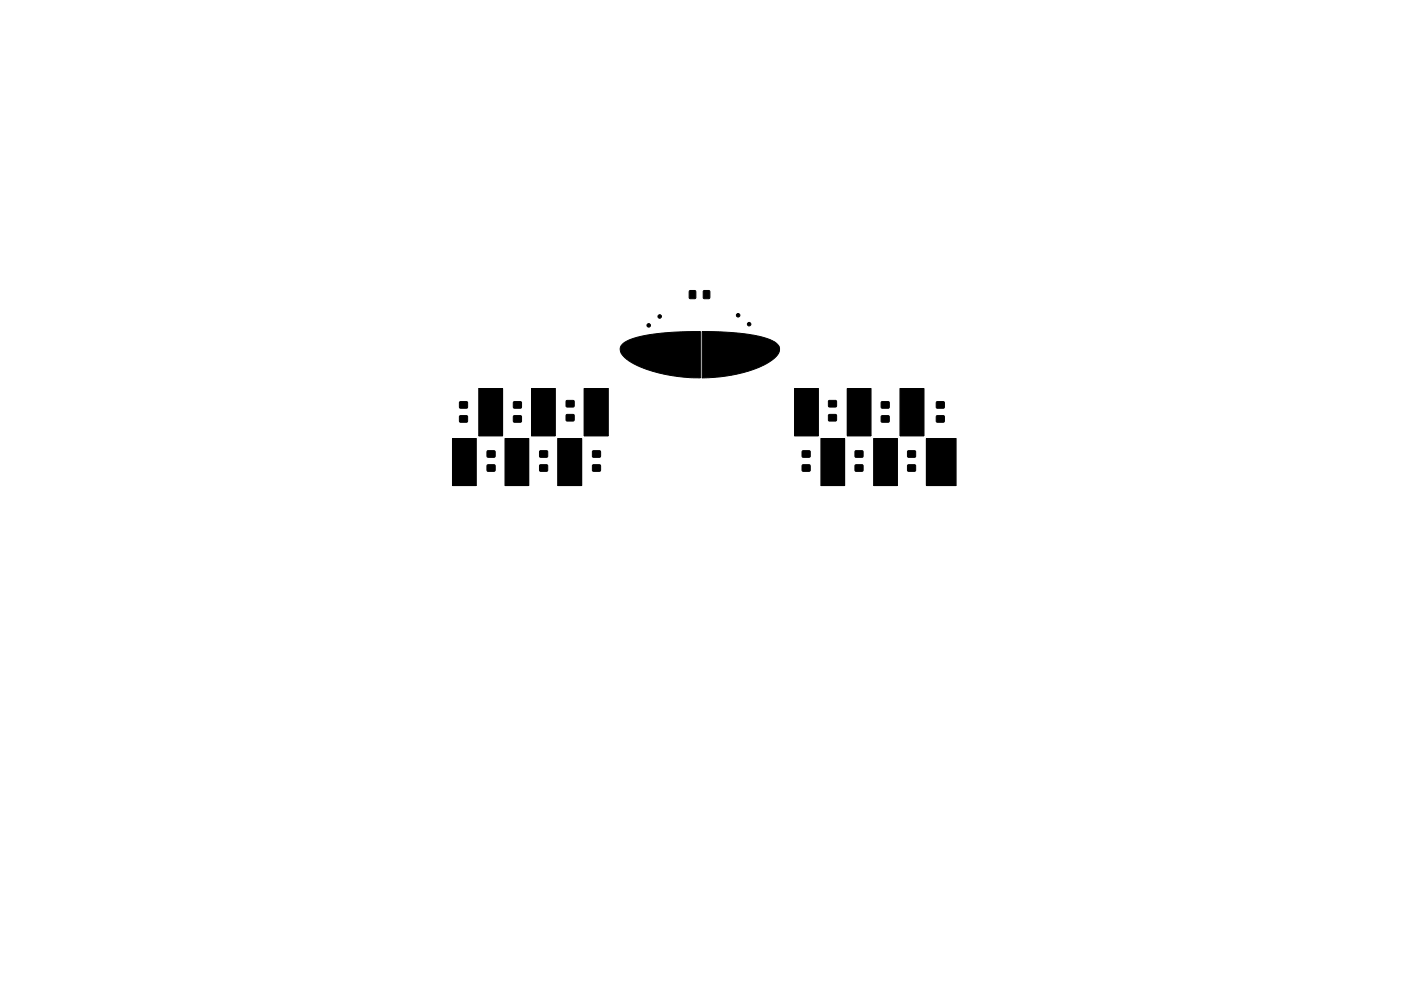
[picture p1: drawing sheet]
<svg xmlns="http://www.w3.org/2000/svg" width="297mm" height="210mm" viewBox="0 0 297 210" stroke-linecap="round" stroke-linejoin="round" font-family="sans-serif">
<path d="M95.9 93.1h5v9.9h-5zM101.5 82.4h5.1v10.1h-5.1zM107.1 93.1h5v9.9h-5zM112.7 82.4h5v10.1h-5zM118.3 93.1h5v9.9h-5zM123.9 82.4h5v10.1h-5zM168.5 82.4h5v10.1h-5zM174.1 93.1h5v9.9h-5zM179.7 82.4h4.9v10.1h-4.9zM185.3 93.1h4.9v9.9h-4.9zM190.9 82.4h5v10.1h-5zM196.4 93.1h6.3v9.9h-6.3z" fill="none" stroke="#000" stroke-width=".21"/>
<g fill="#000" stroke="#000" stroke-width=".21">
<path d="M146.2 61.7h1.3v1.6h-1.3zM149.2 61.7h1.2v1.6h-1.2zM148.9 70.3a48.2 48.2 0 0 1 14.2 1.7 2.47 2.47 0 0 1 2.2 2.4 5.9 5.9 0 0 1-3.5 3.1 32.2 32.2 0 0 1-12.9 2.7zM95.9 93.1h5v9.9h-5zM97.5 88.2h1.6v1.3h-1.6zM97.5 85.3h1.6v1.2h-1.6zM101.5 82.4h5.1v10.1h-5.1zM103.3 95.7h1.6v1.3h-1.6zM107.1 93.1h5v9.9h-5zM108.9 88.2h1.6v1.3h-1.6zM108.9 85.3h1.6v1.2h-1.6zM112.7 82.4h5v10.1h-5z"/>
<path d="M114.5 95.7h1.6v1.3h-1.6zM118.3 93.1h5v9.9h-5zM120.1 88h1.6v1.3h-1.6zM120.1 85h1.6v1.3h-1.6zM123.9 82.4h5v10.1h-5zM125.7 95.7h1.6v1.3h-1.6zM131.9 73a13.3 13.3 0 0 1 7-2.2l4.5-.4 5.1-.1v9.9a32.3 32.3 0 0 1-14.6-3.3 3.7 3.7 0 0 1-2.4-3zM168.5 82.4h5v10.1h-5zM170.1 95.7h1.6v1.3h-1.6zM174.1 93.1h5v9.9h-5zM175.7 88h1.6v1.3h-1.6zM175.7 85h1.6v1.3h-1.6z"/>
<path d="M179.7 82.4h4.9v10.1h-4.9zM181.3 95.7h1.6v1.3h-1.6zM185.3 93.1h4.9v9.9h-4.9zM186.9 88.2h1.6v1.3h-1.6zM186.9 85.3h1.6v1.2h-1.6zM190.9 82.4h5v10.1h-5zM192.5 95.7h1.6v1.3h-1.6zM196.4 93.1h6.3v9.9h-6.3zM198.6 88.2h1.6v1.3h-1.6zM198.6 85.3h1.6v1.2h-1.6zM103.3 98.7h1.6v1.2h-1.6zM114.5 98.7h1.6v1.2h-1.6z"/>
<path d="M125.7 98.7h1.6v1.2h-1.6zM170.1 98.7h1.6v1.2h-1.6zM181.3 98.7h1.6v1.2h-1.6zM192.5 98.7h1.6v1.2h-1.6z"/>
<circle cx="137.5" cy="69" r=".37"/>
<circle cx="139.9" cy="67.1" r=".38"/>
<circle cx="156.5" cy="66.9" r=".38"/>
<circle cx="158.8" cy="68.8" r=".37"/>
</g>
</svg>
